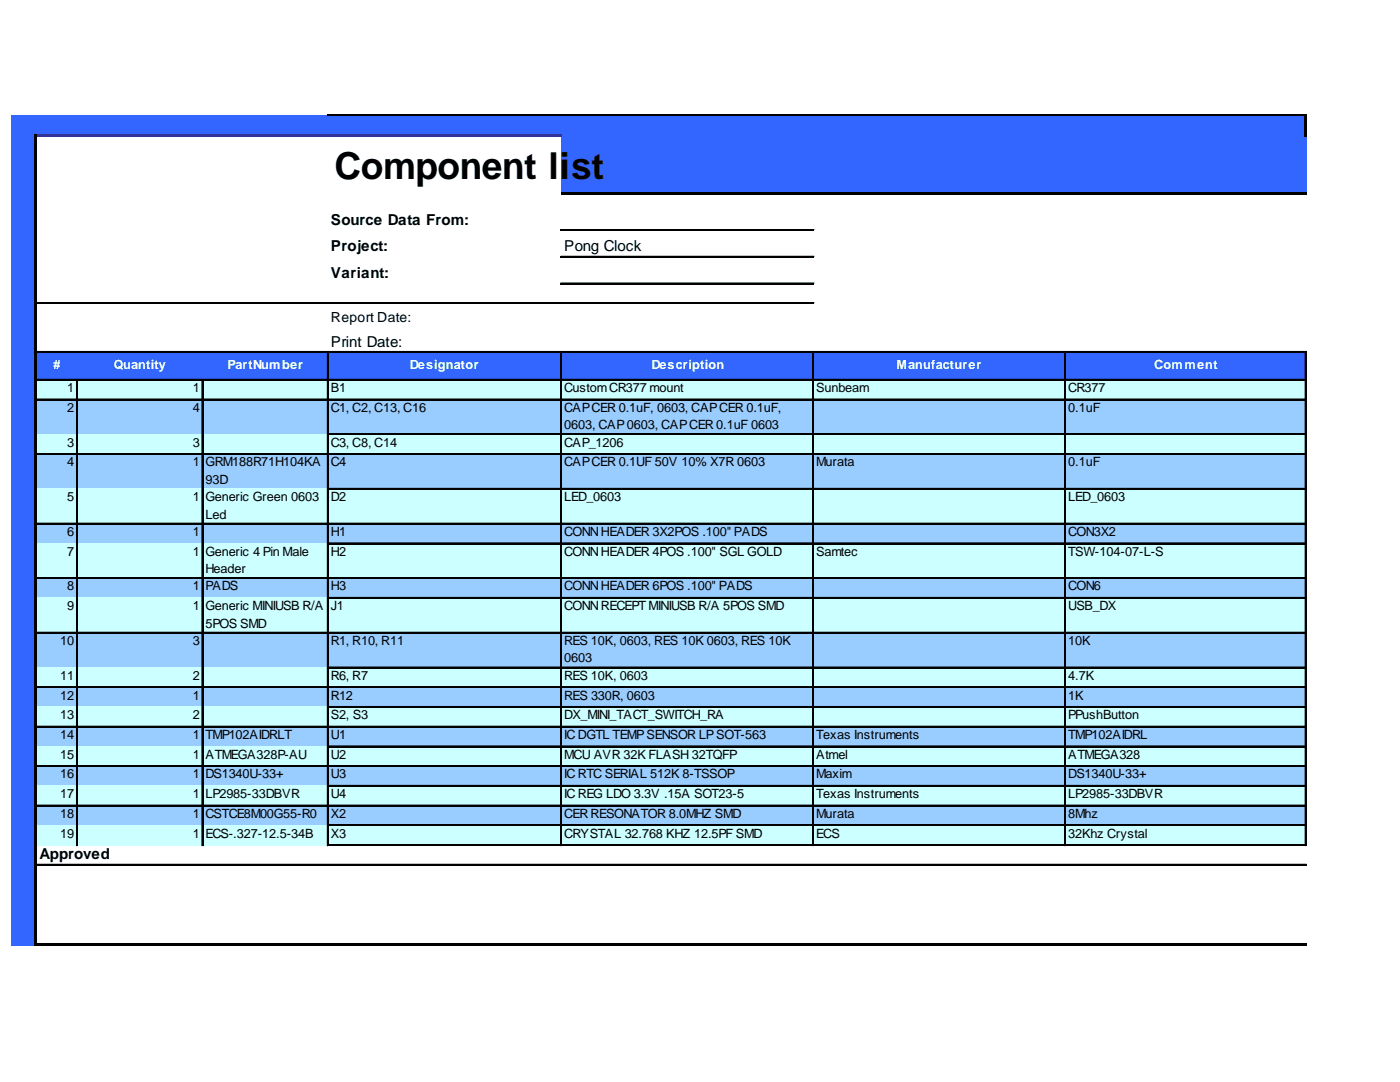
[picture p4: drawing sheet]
<svg xmlns="http://www.w3.org/2000/svg" width="279mm" height="216mm" viewBox="0 0 279 216" stroke-linecap="round" stroke-linejoin="round" font-family="sans-serif">
<defs><g id="words">
<g font-size="7.4">
<text x="66.7" y="35.6">Component li</text>
<text x="114" y="35.6">st</text>
</g>
<g font-size="3">
<text x="66" y="44.9">Source Data From:</text>
<text x="66" y="50.2">Project:</text>
<text x="112.6" y="50.2">Pong Clock</text>
<text x="66" y="55.5">Variant:</text>
<text x="66" y="69.2">Print Date:</text>
<text x="7.9" y="171.5">Approved</text>
</g>
<text font-size="2.8" x="66" y="64.3">Report Date:</text>
<g font-size="2.5" fill="#fff">
<text x="10.6" y="73.6">#</text>
<text x="22.7" y="73.6">Quantity</text>
<text x="45.4" y="73.6">PartNumber</text>
<text x="81.8" y="73.6">Designator</text>
<text x="130" y="73.6">Description</text>
<text x="178.9" y="73.6">Manufacturer</text>
<text x="230.4" y="73.6">Comment</text>
</g>
<g font-size="2.5">
<text x="13.4" y="78.2">1</text>
<text x="13.4" y="82.2">2</text>
<text x="38.5" y="78.2">1</text>
<text x="38.5" y="82.2">4</text>
<text x="66" y="78.2">B1</text>
<text x="66" y="82.2">C1, C2, C13, C16</text>
<text x="112.6" y="78.2">CustomCR377 mount</text>
<text x="112.6" y="82.2">CAPCER 0.1uF, 0603, CAPCER 0.1uF,</text>
<text x="162.9" y="78.2">Sunbeam</text>
<text x="213.2" y="78.2">CR377</text>
<text x="213.2" y="82.2">0.1uF</text>
<text x="13.4" y="89.1">3</text>
<text x="38.5" y="89.1">3</text>
<text x="66" y="89.1">C3, C8, C14</text>
<text x="112.6" y="85.6">0603, CAP0603, CAPCER 0.1uF 0603</text>
<text x="112.6" y="89.1">CAP_1206</text>
<text x="13.4" y="93">4</text>
<text x="38.5" y="93">1</text>
<text x="41" y="93">GRM188R71H104KA</text>
<text x="66" y="93">C4</text>
<text x="112.6" y="93">CAPCER 0.1UF 50V 10% X7R 0603</text>
<text x="162.9" y="93">Murata</text>
<text x="213.2" y="93">0.1uF</text>
<text x="13.4" y="100">5</text>
<text x="38.5" y="100">1</text>
<text x="41" y="96.5">93D</text>
<text x="41" y="100">Generic Green 0603</text>
<text x="66" y="100">D2</text>
<text x="112.6" y="100">LED_0603</text>
<text x="213.2" y="100">LED_0603</text>
<text x="13.4" y="106.9">6</text>
<text x="38.5" y="106.9">1</text>
<text x="41" y="103.5">Led</text>
<text x="66" y="106.9">H1</text>
<text x="112.6" y="106.9">CONNHEADER 3X2POS .100&quot; PADS</text>
<text x="213.2" y="106.9">CON3X2</text>
<text x="13.4" y="110.9">7</text>
<text x="38.5" y="110.9">1</text>
<text x="41" y="110.9">Generic 4 Pin Male</text>
<text x="66" y="110.9">H2</text>
<text x="112.6" y="110.9">CONNHEADER 4POS .100&quot; SGL GOLD</text>
<text x="162.9" y="110.9">Samtec</text>
<text x="213.2" y="110.9">TSW-104-07-L-S</text>
<text x="13.4" y="117.8">8</text>
<text x="38.5" y="117.8">1</text>
<text x="41" y="114.3">Header</text>
<text x="41" y="117.8">PADS</text>
<text x="66" y="117.8">H3</text>
<text x="112.6" y="117.8">CONNHEADER 6POS .100&quot; PADS</text>
<text x="213.2" y="117.8">CON6</text>
<text x="13.4" y="121.8">9</text>
<text x="38.5" y="121.8">1</text>
<text x="41" y="121.8">Generic MINIUSB R/A</text>
<text x="41" y="125.2">5POS SMD</text>
<text x="66" y="121.8">J1</text>
<text x="112.6" y="121.8">CONNRECEPTMINIUSB R/A 5POS SMD</text>
<text x="213.2" y="121.8">USB_DX</text>
<text x="12" y="128.7">10</text>
<text x="38.5" y="128.7">3</text>
<text x="66" y="128.7">R1, R10, R11</text>
<text x="112.6" y="128.7">RES 10K, 0603, RES 10K 0603, RES 10K</text>
<text x="213.2" y="128.7">10K</text>
<text x="12" y="135.6">11</text>
<text x="38.5" y="135.6">2</text>
<text x="66" y="135.6">R6, R7</text>
<text x="112.6" y="132.2">0603</text>
<text x="112.6" y="135.6">RES 10K, 0603</text>
<text x="213.2" y="135.6">4.7K</text>
<text x="12" y="139.6">12</text>
<text x="12" y="143.5">13</text>
<text x="38.5" y="139.6">1</text>
<text x="38.5" y="143.5">2</text>
<text x="66" y="139.6">R12</text>
<text x="66" y="143.5">S2, S3</text>
<text x="112.6" y="139.6">RES 330R, 0603</text>
<text x="112.6" y="143.5">DX_MINI_TACT_SWITCH_RA</text>
<text x="213.2" y="139.6">1K</text>
<text x="213.2" y="143.5">PPushButton</text>
<text x="12" y="147.5">14</text>
<text x="38.5" y="147.5">1</text>
<text x="41" y="147.5">TMP102AIDRLT</text>
<text x="66" y="147.5">U1</text>
<text x="112.6" y="147.5">ICDGTL TEMPSENSOR LPSOT-563</text>
<text x="162.9" y="147.5">Texas Instruments</text>
<text x="213.2" y="147.5">TMP102AIDRL</text>
<text x="12" y="151.4">15</text>
<text x="12" y="155.3">16</text>
<text x="38.5" y="151.4">1</text>
<text x="38.5" y="155.3">1</text>
<text x="41" y="151.4">ATMEGA328P-AU</text>
<text x="41" y="155.3">DS1340U-33+</text>
<text x="66" y="151.4">U2</text>
<text x="66" y="155.3">U3</text>
<text x="112.6" y="151.4">MCU AVR 32K FLASH 32TQFP</text>
<text x="112.6" y="155.3">ICRTC SERIAL 512K 8-TSSOP</text>
<text x="162.9" y="151.4">Atmel</text>
<text x="162.9" y="155.3">Maxim</text>
<text x="213.2" y="151.4">ATMEGA328</text>
<text x="213.2" y="155.3">DS1340U-33+</text>
<text x="12" y="159.3">17</text>
<text x="38.5" y="159.3">1</text>
<text x="41" y="159.3">LP2985-33DBVR</text>
<text x="66" y="159.3">U4</text>
<text x="112.6" y="159.3">ICREG LDO 3.3V .15A SOT23-5</text>
<text x="162.9" y="159.3">Texas Instruments</text>
<text x="213.2" y="159.3">LP2985-33DBVR</text>
<text x="12" y="163.2">18</text>
<text x="12" y="167.1">19</text>
<text x="38.5" y="163.2">1</text>
<text x="38.5" y="167.1">1</text>
<text x="41" y="163.2">CSTCE8M00G55-R0</text>
<text x="41" y="167.1">ECS-.327-12.5-34B</text>
<text x="66" y="163.2">X2</text>
<text x="66" y="167.1">X3</text>
<text x="112.6" y="163.2">CERRESONATOR 8.0MHZ SMD</text>
<text x="112.6" y="167.1">CRYSTAL 32.768 KHZ 12.5PF SMD</text>
<text x="162.9" y="163.2">Murata</text>
<text x="162.9" y="167.1">ECS</text>
<text x="213.2" y="163.2">8Mhz</text>
<text x="213.2" y="167.1">32Khz Crystal</text>
</g>
</g></defs>
<g fill="#36f">
<path d="M2.3 23.1h258.4v4.2h-258.4z"/>
<path d="M2.3 27.1h5.1v11.8h-5.1z"/>
</g>
<path d="M7.2 27.1h105v11.8h-105z" fill="#fff"/>
<g fill="#36f">
<path d="M111.9 27.1h148.8v11.8h-148.8z"/>
<path d="M2.3 38.7h5.1v31.7h-5.1z"/>
</g>
<path d="M7.2 38.7h253.5v31.7h-253.5z" fill="#fff"/>
<g fill="#36f">
<path d="M2.3 70.1h258.4v5.8h-258.4z"/>
<path d="M2.3 75.7h5.1v4.2h-5.1z"/>
</g>
<path d="M7.2 75.7h253.5v4.2h-253.5z" fill="#cff"/>
<path d="M2.3 79.6h5.1v7.2h-5.1z" fill="#36f"/>
<path d="M7.2 79.6h253.5v7.2h-253.5z" fill="#9cf"/>
<path d="M2.3 86.6h5.1v4.1h-5.1z" fill="#36f"/>
<path d="M7.2 86.6h253.5v4.1h-253.5z" fill="#cff"/>
<path d="M2.3 90.5h5.1v7.2h-5.1z" fill="#36f"/>
<path d="M7.2 90.5h253.5v7.2h-253.5z" fill="#9cf"/>
<path d="M2.3 97.5h5.1v7.1h-5.1z" fill="#36f"/>
<path d="M7.2 97.5h253.5v7.1h-253.5z" fill="#cff"/>
<path d="M2.3 104.4h5.1v4.2h-5.1z" fill="#36f"/>
<path d="M7.2 104.4h253.5v4.2h-253.5z" fill="#9cf"/>
<path d="M2.3 108.3h5.1v7.2h-5.1z" fill="#36f"/>
<path d="M7.2 108.3h253.5v7.2h-253.5z" fill="#cff"/>
<path d="M2.3 115.3h5.1v4.2h-5.1z" fill="#36f"/>
<path d="M7.2 115.3h253.5v4.2h-253.5z" fill="#9cf"/>
<path d="M2.3 119.2h5.1v7.2h-5.1z" fill="#36f"/>
<path d="M7.2 119.2h253.5v7.2h-253.5z" fill="#cff"/>
<path d="M2.3 126.2h5.1v7.1h-5.1z" fill="#36f"/>
<path d="M7.2 126.2h253.5v7.1h-253.5z" fill="#9cf"/>
<path d="M2.3 133.1h5.1v4.2h-5.1z" fill="#36f"/>
<path d="M7.2 133.1h253.5v4.2h-253.5z" fill="#cff"/>
<path d="M2.3 137h5.1v4.2h-5.1z" fill="#36f"/>
<path d="M7.2 137h253.5v4.2h-253.5z" fill="#9cf"/>
<path d="M2.3 141h5.1v4.1h-5.1z" fill="#36f"/>
<path d="M7.2 141h253.5v4.1h-253.5z" fill="#cff"/>
<path d="M2.3 144.9h5.1v4.2h-5.1z" fill="#36f"/>
<path d="M7.2 144.9h253.5v4.2h-253.5z" fill="#9cf"/>
<path d="M2.3 148.9h5.1v4.1h-5.1z" fill="#36f"/>
<path d="M7.2 148.9h253.5v4.1h-253.5z" fill="#cff"/>
<path d="M2.3 152.8h5.1v4.2h-5.1z" fill="#36f"/>
<path d="M7.2 152.8h253.5v4.2h-253.5z" fill="#9cf"/>
<path d="M2.3 156.7h5.1v4.2h-5.1z" fill="#36f"/>
<path d="M7.2 156.7h253.5v4.2h-253.5z" fill="#cff"/>
<path d="M2.3 160.7h5.1v4.1h-5.1z" fill="#36f"/>
<path d="M7.2 160.7h253.5v4.1h-253.5z" fill="#9cf"/>
<path d="M2.3 164.6h5.1v4.2h-5.1z" fill="#36f"/>
<path d="M7.2 164.6h253.5v4.2h-253.5z" fill="#cff"/>
<path d="M2.3 168.5h5.1v20.2h-5.1z" fill="#36f"/>
<path d="M6.9 26.8h.5v161.9h-.5zM260.3 22.9h.4v4.4h-.4z" fill="#000"/>
<g fill="none" stroke="#000" stroke-width=".23">
<path d="M65.3 22.9h195M65.3 23h195M7.4 79.6h7.9M7.4 79.7h7.9M15.3 75.9v92.9M15.4 75.9v92.9M15.5 79.6h24.8M15.5 79.7h24.8M40.3 75.9v92.9M40.4 75.9v92.9M40.5 79.6h24.8M40.5 79.7h24.8"/>
<path d="M65.3 70.4v98.4M65.5 70.4v98.4M65.6 79.6h46.3M65.6 79.7h46.3M111.9 70.4v98.4M112 70.4v98.4M112.2 79.6h50M112.2 79.7h50M162.2 70.4v98.4M162.3 70.4v98.4M162.4 79.6h50.1M162.4 79.7h50.1"/>
<path d="M212.5 70.4v98.4M212.6 70.4v98.4M260.5 70.4v98.4M260.6 70.4v98.4M7.4 90.5h7.9M7.4 90.6h7.9M15.5 90.5h24.8M15.5 90.6h24.8M40.5 90.5h24.8M40.5 90.6h24.8M65.6 86.6h46.3M65.6 86.7h46.3"/>
<path d="M65.6 90.5h46.3M65.6 90.6h46.3M65.6 97.5h46.3M65.6 97.6h46.3M112.2 86.6h50M112.2 86.7h50M112.2 90.5h50M112.2 90.6h50M112.2 97.5h50M112.2 97.6h50M162.4 86.6h50.1M162.4 86.7h50.1"/>
<path d="M162.4 90.5h50.1M162.4 90.6h50.1M162.4 97.5h50.1M162.4 97.6h50.1M7.4 104.4h7.9M7.4 104.5h7.9M7.4 115.3h7.9M7.4 115.4h7.9M15.5 104.4h24.8M15.5 104.5h24.8M15.5 115.3h24.8M15.5 115.4h24.8"/>
<path d="M40.5 104.4h24.8M40.5 104.5h24.8M40.5 115.3h24.8M40.5 115.4h24.8M65.6 104.4h46.3M65.6 104.5h46.3M65.6 108.3h46.3M65.6 108.5h46.3M65.6 115.3h46.3M65.6 115.4h46.3M65.6 119.2h46.3M65.6 119.3h46.3"/>
<path d="M112.2 104.4h50M112.2 104.5h50M112.2 108.3h50M112.2 108.5h50M112.2 115.3h50M112.2 115.4h50M112.2 119.2h50M112.2 119.3h50M162.4 104.4h50.1M162.4 104.5h50.1M162.4 108.3h50.1M162.4 108.5h50.1"/>
<path d="M162.4 115.3h50.1M162.4 115.4h50.1M162.4 119.2h50.1M162.4 119.3h50.1M7.4 126.2h7.9M7.4 126.3h7.9M7.4 137h7.9M7.4 137.2h7.9M15.5 126.2h24.8M15.5 126.3h24.8M15.5 137h24.8M15.5 137.2h24.8"/>
<path d="M40.5 126.2h24.8M40.5 126.3h24.8M40.5 137h24.8M40.5 137.2h24.8M65.6 126.2h46.3M65.6 126.3h46.3M65.6 133.1h46.3M65.6 133.2h46.3M65.6 137h46.3M65.6 137.2h46.3M112.2 126.2h50M112.2 126.3h50"/>
<path d="M112.2 133.1h50M112.2 133.2h50M112.2 137h50M112.2 137.2h50M162.4 126.2h50.1M162.4 126.3h50.1M162.4 133.1h50.1M162.4 133.2h50.1M162.4 137h50.1M162.4 137.2h50.1M7.4 144.9h7.9M7.4 145h7.9"/>
<path d="M7.4 152.8h7.9M7.4 152.9h7.9M15.5 144.9h24.8M15.5 145h24.8M15.5 152.8h24.8M15.5 152.9h24.8M40.5 144.9h24.8M40.5 145h24.8M40.5 152.8h24.8M40.5 152.9h24.8M65.6 141h46.3M65.6 141.1h46.3"/>
<path d="M65.6 144.9h46.3M65.6 145h46.3M65.6 148.9h46.3M65.6 149h46.3M65.6 152.8h46.3M65.6 152.9h46.3M65.6 156.7h46.3M65.6 156.8h46.3M112.2 141h50M112.2 141.1h50M112.2 144.9h50M112.2 145h50"/>
<path d="M112.2 148.9h50M112.2 149h50M112.2 152.8h50M112.2 152.9h50M112.2 156.7h50M112.2 156.8h50M162.4 141h50.1M162.4 141.1h50.1M162.4 144.9h50.1M162.4 145h50.1M162.4 148.9h50.1M162.4 149h50.1"/>
<path d="M162.4 152.8h50.1M162.4 152.9h50.1M162.4 156.7h50.1M162.4 156.8h50.1M7.4 160.7h7.9M7.4 160.8h7.9M15.5 160.7h24.8M15.5 160.8h24.8M40.5 160.7h24.8M40.5 160.8h24.8M65.6 160.7h46.3M65.6 160.8h46.3"/>
<path d="M65.6 164.6h46.3M65.6 164.7h46.3M65.6 168.5h46.3M65.6 168.6h46.3M112.2 160.7h50M112.2 160.8h50M112.2 164.6h50M112.2 164.7h50M112.2 168.5h50M112.2 168.6h50M162.4 160.7h50.1M162.4 160.8h50.1"/>
<path d="M162.4 164.6h50.1M162.4 164.7h50.1M162.4 168.5h50.1M162.4 168.6h50.1"/>
</g>
<path d="M7.4 26.8h104.8v.5h-104.8z" fill="#339"/>
<path d="M111.9 38.4h148.8v.5h-148.8zM7.4 188.2h253.3v.5h-253.3z" fill="#000"/>
<g fill="none" stroke="#000" stroke-width=".23">
<path d="M111.9 45.8h50.5M111.9 45.9h50.5M111.9 51.2h50.5M111.9 51.3h50.5M111.9 56.5h50.5M111.9 56.6h50.5M7.4 60.4h155M7.4 60.5h155M7.4 70.1h253.3M7.4 70.3h253.3M7.4 75.7h253.3M7.4 75.8h253.3"/>
<path d="M212.7 79.6h47.8M212.7 79.7h47.8M212.7 86.6h47.8M212.7 86.7h47.8M212.7 90.5h47.8M212.7 90.6h47.8M212.7 97.5h47.8M212.7 97.6h47.8M212.7 104.4h47.8M212.7 104.5h47.8M212.7 108.3h47.8M212.7 108.5h47.8"/>
<path d="M212.7 115.3h47.8M212.7 115.4h47.8M212.7 119.2h47.8M212.7 119.3h47.8M212.7 126.2h47.8M212.7 126.3h47.8M212.7 133.1h47.8M212.7 133.2h47.8M212.7 137h47.8M212.7 137.2h47.8M212.7 141h47.8M212.7 141.1h47.8"/>
<path d="M212.7 144.9h47.8M212.7 145h47.8M212.7 148.9h47.8M212.7 149h47.8M212.7 152.8h47.8M212.7 152.9h47.8M212.7 156.7h47.8M212.7 156.8h47.8M7.4 172.5h253.3M7.4 172.6h253.3M212.7 160.7h47.8M212.7 160.8h47.8"/>
<path d="M212.7 164.6h47.8M212.7 164.7h47.8M212.7 168.5h47.8M212.7 168.6h47.8"/>
</g>
<use href="#words"/>
</svg>
